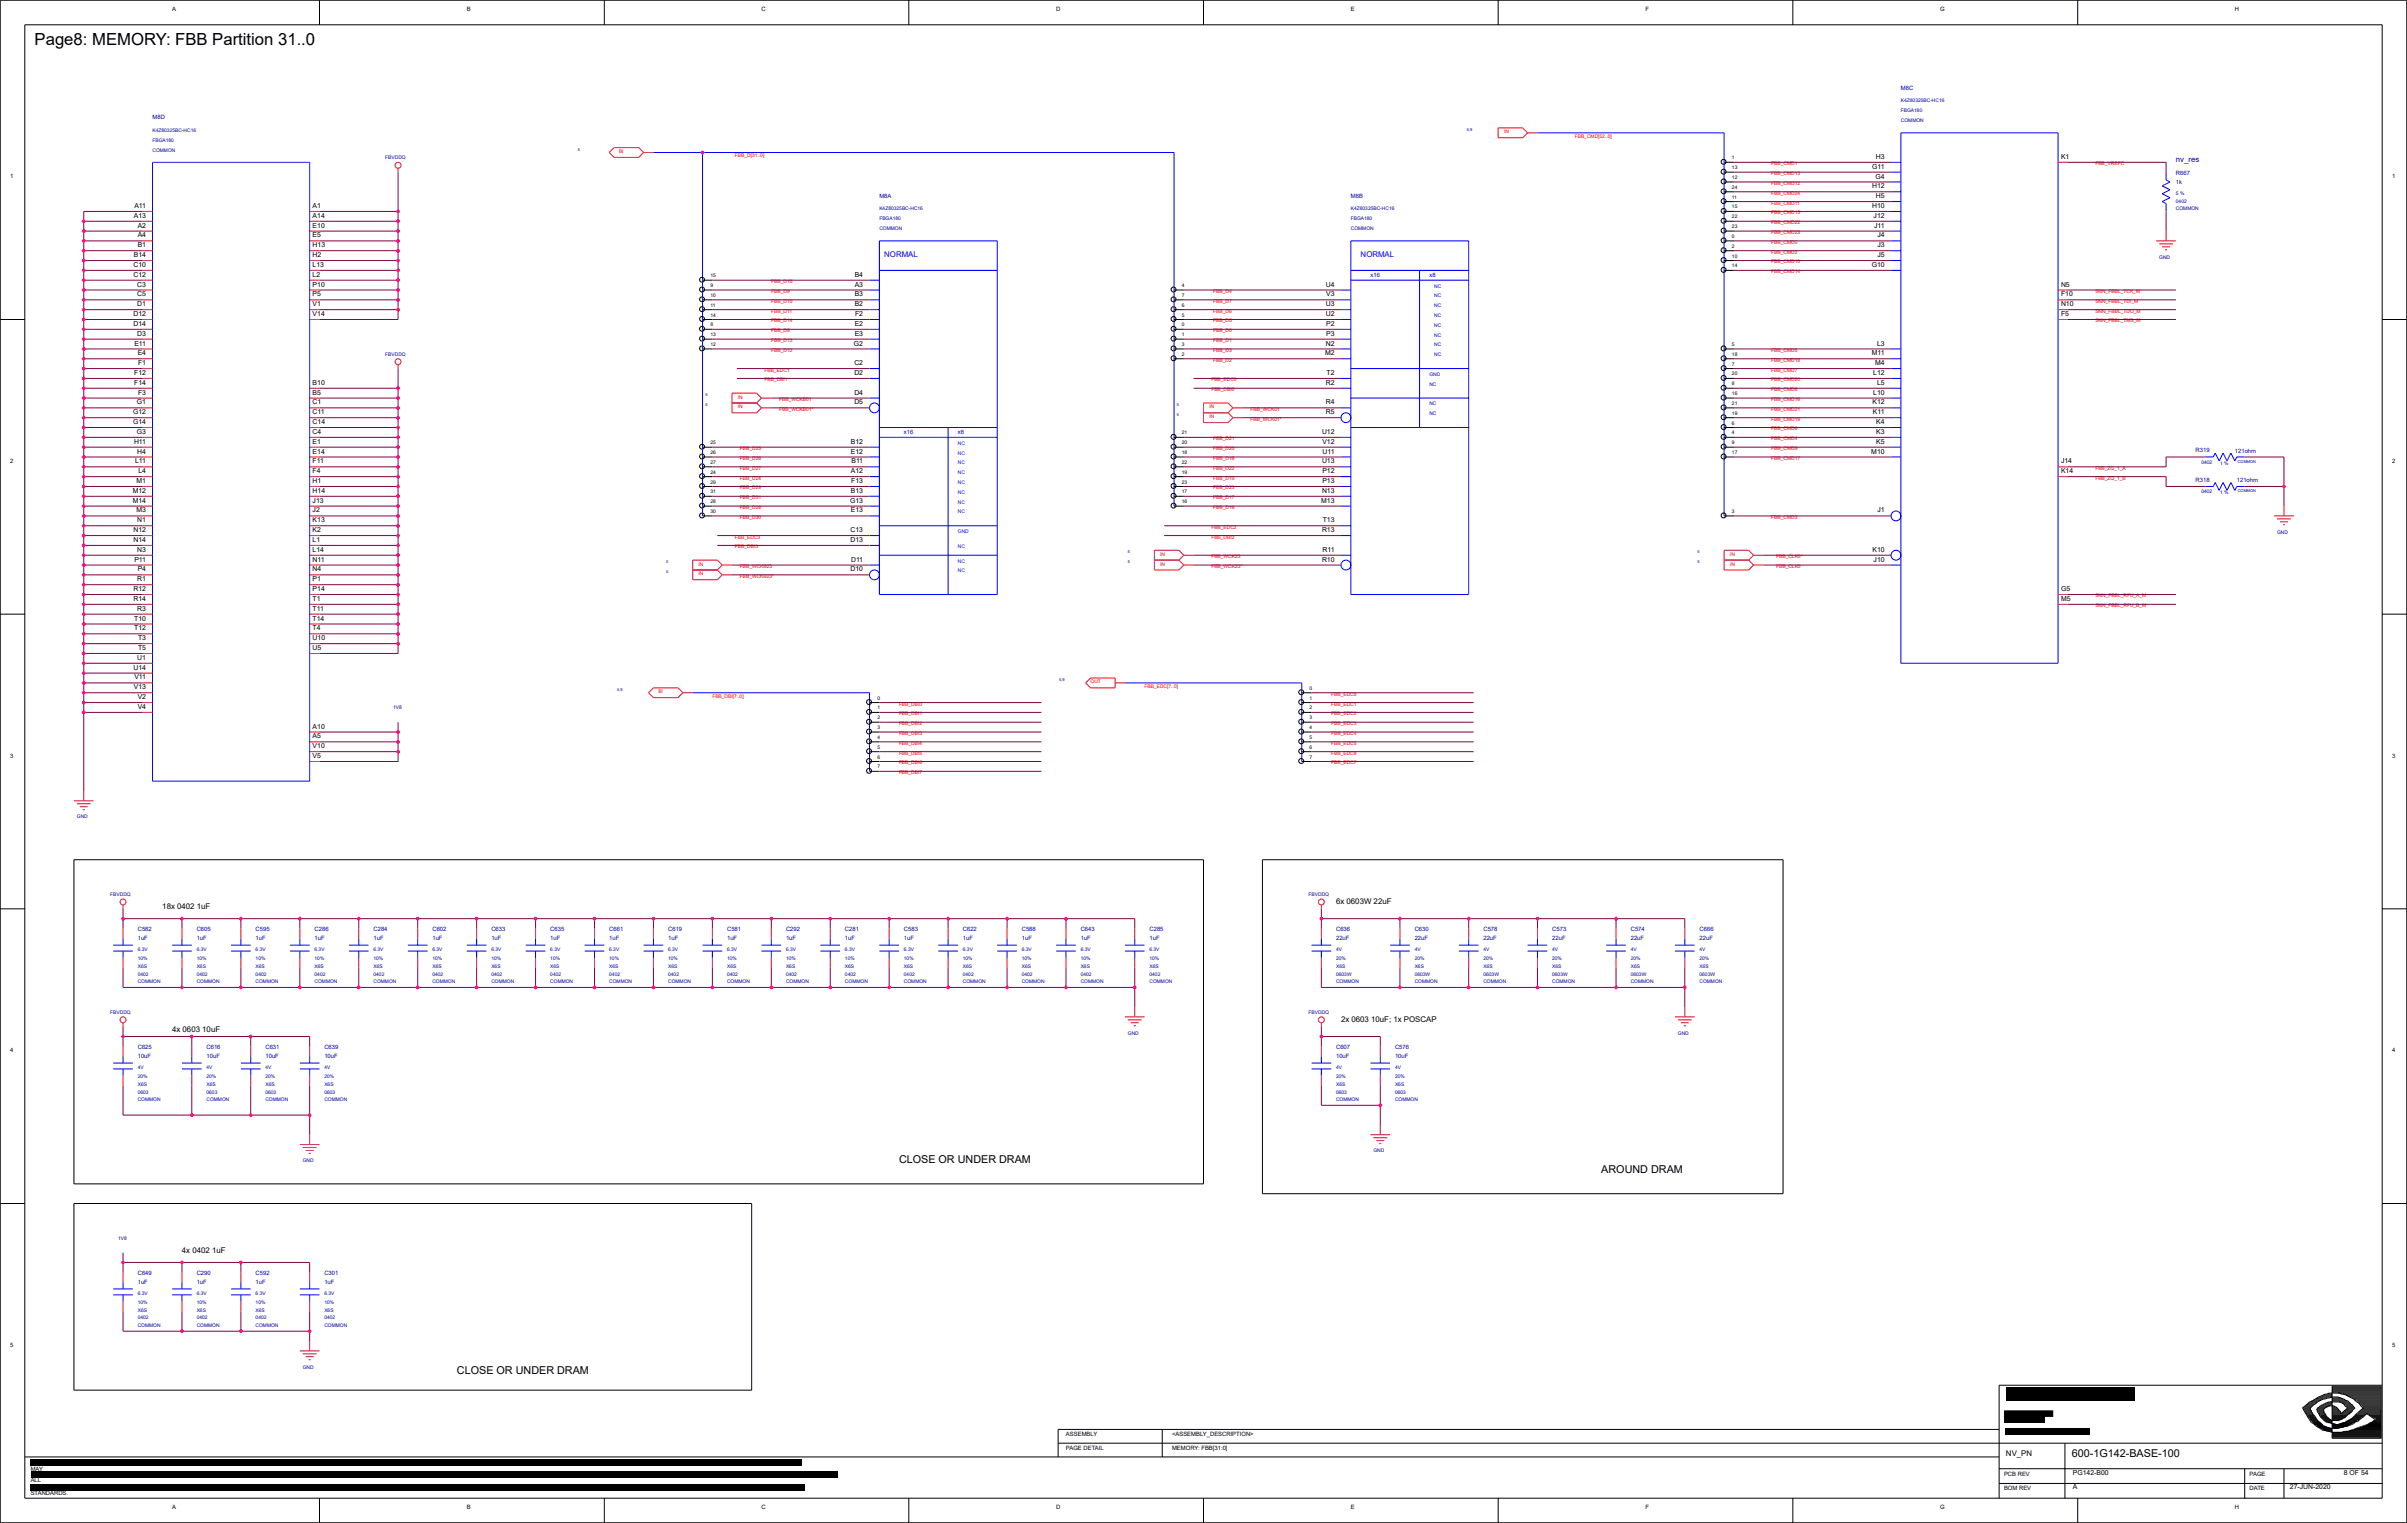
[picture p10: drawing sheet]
<svg xmlns="http://www.w3.org/2000/svg" width="271mm" height="172mm" viewBox="0 0 271 172" stroke-linecap="round" stroke-linejoin="round" font-family="sans-serif">
<defs><g id="words">
<text font-size="1.9" x="3.9" y="5.1">Page8: MEMORY: FBB Partition 31..0</text>
<g font-size="1.2">
<text x="101.3" y="131.1">CLOSE OR UNDER DRAM</text>
<text x="180.5" y="132.2">AROUND DRAM</text>
<text x="51.5" y="154.9">CLOSE OR UNDER DRAM</text>
<text x="233.6" y="164.2">600-1G142-BASE-100</text>
</g>
<text font-size=".9" fill="#0000a0" x="245.3" y="18.3">nv_res</text>
<g font-size=".9" fill="#00f">
<text x="99.7" y="28.9">NORMAL</text>
<text x="153.4" y="28.9">NORMAL</text>
</g>
<g font-size=".9">
<text x="150.6" y="101.9">6x 0603W 22uF</text>
<text x="18.3" y="102.5">18x 0402 1uF</text>
<text x="19.4" y="116.3">4x 0603 10uF</text>
<text x="151.2" y="115.2">2x 0603 10uF; 1x POSCAP</text>
<text x="20.5" y="141.2">4x 0402 1uF</text>
<text x="226.1" y="164.1">NV_PN</text>
</g>
<g font-size=".8">
<text x="211.5" y="17.9">H3</text>
<text x="232.3" y="17.9">K1</text>
<text x="15.1" y="23.4">A11</text>
<text x="35.2" y="23.4">A1</text>
<text x="211" y="23.4">H10</text>
<text x="211" y="21.2">H12</text>
<text x="211.1" y="19">G11</text>
<text x="211.4" y="20.1">G4</text>
<text x="211.5" y="22.3">H5</text>
<text x="15.1" y="29">B14</text>
<text x="15.1" y="24.6">A13</text>
<text x="15.5" y="27.9">B1</text>
<text x="15.5" y="26.8">A4</text>
<text x="15.5" y="25.7">A2</text>
<text x="35.2" y="29">H2</text>
<text x="35.2" y="27.9">H13</text>
<text x="35.2" y="26.8">E5</text>
<text x="35.2" y="25.7">E10</text>
<text x="35.2" y="24.6">A14</text>
<text x="211.2" y="24.6">J12</text>
<text x="211.3" y="25.7">J11</text>
<text x="211.6" y="29">J5</text>
<text x="211.6" y="27.9">J3</text>
<text x="211.6" y="26.8">J4</text>
<text x="15" y="35.6">D12</text>
<text x="15" y="31.2">C12</text>
<text x="15" y="30.1">C10</text>
<text x="15.5" y="34.5">D1</text>
<text x="15.5" y="33.4">C5</text>
<text x="15.5" y="32.3">C3</text>
<text x="35.2" y="35.6">V14</text>
<text x="35.2" y="34.5">V1</text>
<text x="35.2" y="33.4">P5</text>
<text x="35.2" y="32.3">P10</text>
<text x="35.2" y="31.2">L2</text>
<text x="35.2" y="30.1">L13</text>
<text x="96.4" y="34.5">B2</text>
<text x="96.4" y="33.4">B3</text>
<text x="96.4" y="32.3">A3</text>
<text x="96.4" y="31.2">B4</text>
<text x="96.4" y="35.6">F2</text>
<text x="149.5" y="35.6">U2</text>
<text x="149.5" y="34.5">U3</text>
<text x="149.5" y="32.3">U4</text>
<text x="149.5" y="33.4">V3</text>
<text x="211" y="30.1">G10</text>
<text x="232.3" y="35.6">F5</text>
<text x="232.3" y="34.5">N10</text>
<text x="232.3" y="33.4">F10</text>
<text x="232.3" y="32.3">N5</text>
<text x="15" y="36.7">D14</text>
<text x="15.1" y="38.9">E11</text>
<text x="15.5" y="37.8">D3</text>
<text x="15.5" y="40.1">E4</text>
<text x="15.6" y="41.2">F1</text>
<text x="96.3" y="38.9">G2</text>
<text x="96.3" y="41.2">C2</text>
<text x="96.4" y="37.8">E3</text>
<text x="96.4" y="36.7">E2</text>
<text x="149.4" y="40.1">M2</text>
<text x="149.5" y="38.9">N2</text>
<text x="149.5" y="37.8">P3</text>
<text x="149.5" y="36.7">P2</text>
<text x="211" y="40.1">M11</text>
<text x="211.4" y="41.2">M4</text>
<text x="211.6" y="38.9">L3</text>
<text x="15" y="47.8">G14</text>
<text x="15" y="46.7">G12</text>
<text x="15.1" y="43.4">F14</text>
<text x="15.1" y="42.3">F12</text>
<text x="15.4" y="45.6">G1</text>
<text x="15.6" y="44.5">F3</text>
<text x="35.2" y="47.8">C14</text>
<text x="35.2" y="46.7">C11</text>
<text x="35.2" y="45.6">C1</text>
<text x="35.2" y="44.5">B5</text>
<text x="35.2" y="43.4">B10</text>
<text x="96.3" y="45.6">D5</text>
<text x="96.3" y="44.5">D4</text>
<text x="96.3" y="42.3">D2</text>
<text x="149.5" y="46.7">R5</text>
<text x="149.5" y="45.6">R4</text>
<text x="149.5" y="43.4">R2</text>
<text x="149.5" y="42.3">T2</text>
<text x="211.1" y="45.6">K12</text>
<text x="211.1" y="46.7">K11</text>
<text x="211.2" y="44.5">L10</text>
<text x="211.2" y="42.3">L12</text>
<text x="211.5" y="47.8">K4</text>
<text x="211.6" y="43.4">L5</text>
<text x="15.1" y="50">H11</text>
<text x="15.2" y="52.2">L11</text>
<text x="15.4" y="48.9">G3</text>
<text x="15.5" y="51.1">H4</text>
<text x="15.6" y="53.3">L4</text>
<text x="35.2" y="53.3">F4</text>
<text x="35.2" y="52.2">F11</text>
<text x="35.2" y="51.1">E14</text>
<text x="35.2" y="50">E1</text>
<text x="35.2" y="48.9">C4</text>
<text x="95.9" y="53.3">A12</text>
<text x="95.9" y="51.1">E12</text>
<text x="95.9" y="50">B12</text>
<text x="96" y="52.2">B11</text>
<text x="149" y="52.2">U13</text>
<text x="149" y="48.9">U12</text>
<text x="149.1" y="53.3">P12</text>
<text x="149.1" y="50">V12</text>
<text x="149.1" y="51.1">U11</text>
<text x="211" y="51.1">M10</text>
<text x="211.5" y="50">K5</text>
<text x="211.5" y="48.9">K3</text>
<text x="232.3" y="53.3">K14</text>
<text x="232.3" y="52.2">J14</text>
<text x="15" y="56.7">M14</text>
<text x="15" y="55.6">M12</text>
<text x="15" y="60">N12</text>
<text x="15.4" y="57.8">M3</text>
<text x="15.4" y="54.5">M1</text>
<text x="15.5" y="58.9">N1</text>
<text x="35.2" y="60">K2</text>
<text x="35.2" y="58.9">K13</text>
<text x="35.2" y="57.8">J2</text>
<text x="35.2" y="56.7">J13</text>
<text x="35.2" y="55.6">H14</text>
<text x="35.2" y="54.4">H1</text>
<text x="95.8" y="56.7">G13</text>
<text x="95.9" y="60">C13</text>
<text x="95.9" y="57.8">E13</text>
<text x="95.9" y="55.6">B13</text>
<text x="96" y="54.5">F13</text>
<text x="148.9" y="56.7">M13</text>
<text x="149" y="55.6">N13</text>
<text x="149" y="60">R13</text>
<text x="149.1" y="54.5">P13</text>
<text x="149.1" y="58.9">T13</text>
<text x="211.6" y="57.8">J1</text>
<text x="15" y="61.1">N14</text>
<text x="15.1" y="63.3">P11</text>
<text x="15.5" y="65.5">R1</text>
<text x="15.5" y="62.2">N3</text>
<text x="15.5" y="64.4">P4</text>
<text x="35.2" y="65.5">P1</text>
<text x="35.2" y="64.4">N4</text>
<text x="35.2" y="63.3">N11</text>
<text x="35.2" y="62.2">L14</text>
<text x="35.2" y="61.1">L1</text>
<text x="95.9" y="64.4">D10</text>
<text x="95.9" y="61.1">D13</text>
<text x="95.9" y="63.3">D11</text>
<text x="149" y="63.3">R10</text>
<text x="149.1" y="62.2">R11</text>
<text x="211.1" y="62.2">K10</text>
<text x="211.2" y="63.3">J10</text>
<text x="15" y="67.7">R14</text>
<text x="15" y="66.6">R12</text>
<text x="15.1" y="71.1">T12</text>
<text x="15.1" y="70">T10</text>
<text x="15.5" y="68.8">R3</text>
<text x="35.2" y="71.1">T4</text>
<text x="35.2" y="70">T14</text>
<text x="35.2" y="68.8">T11</text>
<text x="35.2" y="67.7">T1</text>
<text x="35.2" y="66.6">P14</text>
<text x="232.3" y="67.7">M5</text>
<text x="232.3" y="66.6">G5</text>
<text x="15" y="75.5">U14</text>
<text x="15.1" y="77.7">V13</text>
<text x="15.1" y="76.6">V11</text>
<text x="15.5" y="74.4">U1</text>
<text x="15.6" y="73.3">T5</text>
<text x="15.6" y="72.2">T3</text>
<text x="35.2" y="73.3">U5</text>
<text x="35.2" y="72.2">U10</text>
<text x="15.5" y="79.9">V4</text>
<text x="15.5" y="78.8">V2</text>
<text x="35.2" y="83.2">A5</text>
<text x="35.2" y="82.1">A10</text>
<text x="35.2" y="85.5">V5</text>
<text x="35.2" y="84.3">V10</text>
<text x="233.7" y="167.9">A</text>
<text x="233.7" y="166.2">PG142-B00</text>
<text x="258.1" y="167.9">27-JUN-2020</text>
<text x="264.2" y="166.2">8 OF 54</text>
</g>
<g font-size=".7">
<text x="19.4" y="1.2">A</text>
<text x="52.6" y="1.2">B</text>
<text x="85.8" y="1.2">C</text>
<text x="119.1" y="1.2">D</text>
<text x="152.3" y="1.2">E</text>
<text x="185.5" y="1.2">F</text>
<text x="218.7" y="1.2">G</text>
<text x="251.9" y="1.2">H</text>
<text x="1.1" y="20.1">1</text>
<text x="269.7" y="20.1">1</text>
<text x="1.1" y="52.2">2</text>
<text x="269.7" y="52.2">2</text>
<text x="1.1" y="85.4">3</text>
<text x="269.7" y="85.4">3</text>
<text x="1.1" y="118.6">4</text>
<text x="269.7" y="118.6">4</text>
<text x="1.1" y="151.8">5</text>
<text x="269.7" y="151.8">5</text>
<text x="120.2" y="161.9">ASSEMBLY</text>
<text x="132.1" y="161.9">&lt;ASSEMBLY_DESCRIPTION&gt;</text>
<text x="3.5" y="167.1">ALL</text>
<text x="3.5" y="165.8">MAY</text>
<text x="120.2" y="163.5">PAGE DETAIL</text>
<text x="132.1" y="163.5">MEMORY: FBB[31:0]</text>
<text x="225.9" y="166.3">PCB REV</text>
<text x="253.6" y="166.3">PAGE</text>
<text x="3.5" y="168.6">STANDARDS.</text>
<text x="19.4" y="170.1">A</text>
<text x="52.6" y="170.1">B</text>
<text x="85.8" y="170.1">C</text>
<text x="119.1" y="170.1">D</text>
<text x="152.3" y="170.1">E</text>
<text x="185.5" y="170.1">F</text>
<text x="218.7" y="170.1">G</text>
<text x="225.9" y="168">BOM REV</text>
<text x="251.9" y="170.1">H</text>
<text x="253.6" y="168">DATE</text>
</g>
<g font-size=".7" fill="#0000a0">
<text x="214.3" y="10.1">M8C</text>
<text x="17.2" y="13.4">M8D</text>
<text x="99.1" y="22.3">M8A</text>
<text x="152.3" y="22.3">M8B</text>
<text x="245.3" y="19.7">R667</text>
<text x="245.3" y="20.7">1k</text>
<text x="247.5" y="51">R319</text>
<text x="251.9" y="51.1">121ohm</text>
<text x="247.5" y="54.3">R318</text>
<text x="252.2" y="54.3">121ohm</text>
<text x="15.5" y="105">C582</text>
<text x="15.5" y="106">1uF</text>
<text x="22.2" y="105">C605</text>
<text x="22.2" y="106">1uF</text>
<text x="28.8" y="105">C595</text>
<text x="28.8" y="106">1uF</text>
<text x="35.5" y="105">C286</text>
<text x="35.5" y="106">1uF</text>
<text x="42.1" y="105">C284</text>
<text x="42.1" y="106">1uF</text>
<text x="48.7" y="105">C602</text>
<text x="48.7" y="106">1uF</text>
<text x="55.4" y="105">C633</text>
<text x="55.4" y="106">1uF</text>
<text x="62" y="105">C635</text>
<text x="62" y="106">1uF</text>
<text x="68.7" y="105">C661</text>
<text x="68.7" y="106">1uF</text>
<text x="75.3" y="105">C619</text>
<text x="75.3" y="106">1uF</text>
<text x="82" y="105">C581</text>
<text x="82" y="106">1uF</text>
<text x="88.6" y="105">C292</text>
<text x="88.6" y="106">1uF</text>
<text x="95.3" y="105">C281</text>
<text x="95.3" y="106">1uF</text>
<text x="101.9" y="105">C583</text>
<text x="101.9" y="106">1uF</text>
<text x="108.5" y="105">C622</text>
<text x="108.5" y="106">1uF</text>
<text x="115.2" y="105">C588</text>
<text x="115.2" y="106">1uF</text>
<text x="121.8" y="105">C643</text>
<text x="121.8" y="106">1uF</text>
<text x="129.6" y="105">C285</text>
<text x="129.6" y="106">1uF</text>
<text x="150.6" y="105">C636</text>
<text x="150.6" y="106">22uF</text>
<text x="159.5" y="105">C630</text>
<text x="159.5" y="106">22uF</text>
<text x="167.2" y="105">C578</text>
<text x="167.2" y="106">22uF</text>
<text x="175" y="105">C573</text>
<text x="175" y="106">22uF</text>
<text x="183.8" y="105">C574</text>
<text x="183.8" y="106">22uF</text>
<text x="191.6" y="105">C666</text>
<text x="191.6" y="106">22uF</text>
<text x="15.5" y="118.3">C625</text>
<text x="15.5" y="119.3">10uF</text>
<text x="23.3" y="118.3">C616</text>
<text x="23.3" y="119.3">10uF</text>
<text x="29.9" y="118.3">C631</text>
<text x="29.9" y="119.3">10uF</text>
<text x="36.6" y="118.3">C639</text>
<text x="36.6" y="119.3">10uF</text>
<text x="150.6" y="118.3">C607</text>
<text x="150.6" y="119.3">10uF</text>
<text x="157.3" y="118.3">C576</text>
<text x="157.3" y="119.3">10uF</text>
<text x="15.5" y="143.8">C649</text>
<text x="22.2" y="143.8">C290</text>
<text x="28.8" y="143.8">C592</text>
<text x="36.6" y="143.8">C301</text>
<text x="15.5" y="144.8">1uF</text>
<text x="22.2" y="144.8">1uF</text>
<text x="28.8" y="144.8">1uF</text>
<text x="36.6" y="144.8">1uF</text>
</g>
<g font-size=".7" fill="#00f">
<text x="154.5" y="31.3">x16</text>
<text x="161.1" y="31.3">x8</text>
<text x="101.9" y="49">x16</text>
<text x="108" y="49">x8</text>
</g>
<g font-size=".6" fill="#0000a0">
<text x="214.3" y="11.5">K4Z80325BC-HC16</text>
<text x="17.2" y="17.1">COMMON</text>
<text x="17.2" y="14.9">K4Z80325BC-HC16</text>
<text x="17.2" y="16">FBGA180</text>
<text x="43.4" y="18">FBVDDQ</text>
<text x="214.3" y="13.8">COMMON</text>
<text x="214.3" y="12.7">FBGA180</text>
<text x="99.1" y="23.7">K4Z80325BC-HC16</text>
<text x="152.3" y="23.7">K4Z80325BC-HC16</text>
<text x="245.3" y="23.7">COMMON</text>
<text x="245.3" y="22.8">0402</text>
<text x="245.3" y="22">5 %</text>
<text x="99.1" y="24.8">FBGA180</text>
<text x="99.1" y="25.9">COMMON</text>
<text x="152.3" y="24.8">FBGA180</text>
<text x="152.3" y="25.9">COMMON</text>
<text x="243.4" y="29.1">GND</text>
<text x="43.4" y="40.1">FBVDDQ</text>
<text x="248.2" y="52.3">0402</text>
<text x="250.3" y="52.4">1 %</text>
<text x="248.2" y="55.6">0402</text>
<text x="250.3" y="55.7">1 %</text>
<text x="256.7" y="60.2">GND</text>
<text x="44.3" y="80">1V8</text>
<text x="8.7" y="92.3">GND</text>
<text x="12.4" y="101">FBVDDQ</text>
<text x="147.5" y="101">FBVDDQ</text>
<text x="15.5" y="107.2">6.3V</text>
<text x="22.2" y="107.2">6.3V</text>
<text x="28.8" y="107.2">6.3V</text>
<text x="35.5" y="107.2">6.3V</text>
<text x="42.1" y="107.2">6.3V</text>
<text x="48.7" y="107.2">6.3V</text>
<text x="55.4" y="107.2">6.3V</text>
<text x="62" y="107.2">6.3V</text>
<text x="68.7" y="107.2">6.3V</text>
<text x="75.3" y="107.2">6.3V</text>
<text x="82" y="107.2">6.3V</text>
<text x="88.6" y="107.2">6.3V</text>
<text x="95.3" y="107.2">6.3V</text>
<text x="101.9" y="107.2">6.3V</text>
<text x="108.5" y="107.2">6.3V</text>
<text x="115.2" y="107.2">6.3V</text>
<text x="121.8" y="107.2">6.3V</text>
<text x="129.6" y="107.2">6.3V</text>
<text x="150.6" y="107.2">4V</text>
<text x="159.5" y="107.2">4V</text>
<text x="167.2" y="107.2">4V</text>
<text x="175" y="107.2">4V</text>
<text x="183.8" y="107.2">4V</text>
<text x="191.6" y="107.2">4V</text>
<text x="15.5" y="108.2">10%</text>
<text x="15.5" y="109.1">X6S</text>
<text x="15.5" y="110.9">COMMON</text>
<text x="15.5" y="110">0402</text>
<text x="22.2" y="109.1">X6S</text>
<text x="22.2" y="110">0402</text>
<text x="22.2" y="108.2">10%</text>
<text x="22.2" y="110.9">COMMON</text>
<text x="28.8" y="108.2">10%</text>
<text x="28.8" y="109.1">X6S</text>
<text x="28.8" y="110">0402</text>
<text x="28.8" y="110.9">COMMON</text>
<text x="35.5" y="109.1">X6S</text>
<text x="35.5" y="108.2">10%</text>
<text x="35.5" y="110.9">COMMON</text>
<text x="35.5" y="110">0402</text>
<text x="42.1" y="110">0402</text>
<text x="42.1" y="108.2">10%</text>
<text x="42.1" y="110.9">COMMON</text>
<text x="42.1" y="109.1">X6S</text>
<text x="48.7" y="109.1">X6S</text>
<text x="48.7" y="110">0402</text>
<text x="48.7" y="110.9">COMMON</text>
<text x="48.7" y="108.2">10%</text>
<text x="55.4" y="109.1">X6S</text>
<text x="55.4" y="110">0402</text>
<text x="55.4" y="110.9">COMMON</text>
<text x="55.4" y="108.2">10%</text>
<text x="62" y="109.1">X6S</text>
<text x="62" y="110">0402</text>
<text x="62" y="110.9">COMMON</text>
<text x="62" y="108.2">10%</text>
<text x="68.7" y="109.1">X6S</text>
<text x="68.7" y="110">0402</text>
<text x="68.7" y="110.9">COMMON</text>
<text x="68.7" y="108.2">10%</text>
<text x="75.3" y="110">0402</text>
<text x="75.3" y="109.1">X6S</text>
<text x="75.3" y="110.9">COMMON</text>
<text x="75.3" y="108.2">10%</text>
<text x="82" y="110.9">COMMON</text>
<text x="82" y="109.1">X6S</text>
<text x="82" y="110">0402</text>
<text x="82" y="108.2">10%</text>
<text x="88.6" y="110.9">COMMON</text>
<text x="88.6" y="110">0402</text>
<text x="88.6" y="109.1">X6S</text>
<text x="88.6" y="108.2">10%</text>
<text x="95.3" y="110">0402</text>
<text x="95.3" y="110.9">COMMON</text>
<text x="95.3" y="108.2">10%</text>
<text x="95.3" y="109.1">X6S</text>
<text x="101.9" y="109.1">X6S</text>
<text x="101.9" y="110.9">COMMON</text>
<text x="101.9" y="108.2">10%</text>
<text x="101.9" y="110">0402</text>
<text x="108.5" y="110">0402</text>
<text x="108.5" y="110.9">COMMON</text>
<text x="108.5" y="108.2">10%</text>
<text x="108.5" y="109.1">X6S</text>
<text x="115.2" y="109.1">X6S</text>
<text x="115.2" y="108.2">10%</text>
<text x="115.2" y="110">0402</text>
<text x="115.2" y="110.9">COMMON</text>
<text x="121.8" y="109.1">X6S</text>
<text x="121.8" y="110">0402</text>
<text x="121.8" y="108.2">10%</text>
<text x="121.8" y="110.9">COMMON</text>
<text x="129.6" y="109.1">X6S</text>
<text x="129.6" y="108.2">10%</text>
<text x="129.6" y="110.9">COMMON</text>
<text x="129.6" y="110">0402</text>
<text x="150.6" y="110.9">COMMON</text>
<text x="150.6" y="110">0603W</text>
<text x="150.6" y="109.1">X6S</text>
<text x="150.6" y="108.2">20%</text>
<text x="159.5" y="108.2">20%</text>
<text x="159.5" y="110.9">COMMON</text>
<text x="159.5" y="110">0603W</text>
<text x="159.5" y="109.1">X6S</text>
<text x="167.2" y="110.9">COMMON</text>
<text x="167.2" y="110">0603W</text>
<text x="167.2" y="109.1">X6S</text>
<text x="167.2" y="108.2">20%</text>
<text x="175" y="109.1">X6S</text>
<text x="175" y="110">0603W</text>
<text x="175" y="110.9">COMMON</text>
<text x="175" y="108.2">20%</text>
<text x="183.8" y="108.2">20%</text>
<text x="183.8" y="109.1">X6S</text>
<text x="183.8" y="110.9">COMMON</text>
<text x="183.8" y="110">0603W</text>
<text x="191.6" y="110">0603W</text>
<text x="191.6" y="110.9">COMMON</text>
<text x="191.6" y="108.2">20%</text>
<text x="191.6" y="109.1">X6S</text>
<text x="12.4" y="114.3">FBVDDQ</text>
<text x="127.1" y="116.6">GND</text>
<text x="147.5" y="114.3">FBVDDQ</text>
<text x="189.2" y="116.6">GND</text>
<text x="15.5" y="123.3">0603</text>
<text x="15.5" y="124.2">COMMON</text>
<text x="15.5" y="122.4">X6S</text>
<text x="15.5" y="121.5">20%</text>
<text x="15.5" y="120.5">4V</text>
<text x="23.3" y="124.2">COMMON</text>
<text x="23.3" y="122.4">X6S</text>
<text x="23.3" y="120.5">4V</text>
<text x="23.3" y="123.3">0603</text>
<text x="23.3" y="121.5">20%</text>
<text x="29.9" y="123.3">0603</text>
<text x="29.9" y="120.5">4V</text>
<text x="29.9" y="121.5">20%</text>
<text x="29.9" y="122.4">X6S</text>
<text x="29.9" y="124.2">COMMON</text>
<text x="36.6" y="122.4">X6S</text>
<text x="36.6" y="123.3">0603</text>
<text x="36.6" y="121.5">20%</text>
<text x="36.6" y="124.2">COMMON</text>
<text x="36.6" y="120.5">4V</text>
<text x="150.6" y="121.5">20%</text>
<text x="150.6" y="120.5">4V</text>
<text x="150.6" y="124.2">COMMON</text>
<text x="150.6" y="122.4">X6S</text>
<text x="150.6" y="123.3">0603</text>
<text x="157.3" y="124.2">COMMON</text>
<text x="157.3" y="121.5">20%</text>
<text x="157.3" y="122.4">X6S</text>
<text x="157.3" y="123.3">0603</text>
<text x="157.3" y="120.5">4V</text>
<text x="34.1" y="131">GND</text>
<text x="154.8" y="129.9">GND</text>
<text x="13.3" y="139.8">1V8</text>
<text x="15.5" y="149.6">COMMON</text>
<text x="15.5" y="146">6.3V</text>
<text x="15.5" y="147">10%</text>
<text x="15.5" y="148.7">0402</text>
<text x="15.5" y="147.9">X6S</text>
<text x="22.2" y="147.9">X6S</text>
<text x="22.2" y="148.7">0402</text>
<text x="22.2" y="147">10%</text>
<text x="22.2" y="149.6">COMMON</text>
<text x="22.2" y="146">6.3V</text>
<text x="28.8" y="147.9">X6S</text>
<text x="28.8" y="148.7">0402</text>
<text x="28.8" y="147">10%</text>
<text x="28.8" y="149.6">COMMON</text>
<text x="28.8" y="146">6.3V</text>
<text x="36.6" y="147.9">X6S</text>
<text x="36.6" y="148.7">0402</text>
<text x="36.6" y="147">10%</text>
<text x="36.6" y="149.6">COMMON</text>
<text x="36.6" y="146">6.3V</text>
<text x="34.1" y="154.3">GND</text>
</g>
<g font-size=".6" fill="#f00">
<text x="69.8" y="17.2">BI</text>
<text x="82.9" y="17.7">FBB_D[31..0]</text>
<text x="169.6" y="15">IN</text>
<text x="177.5" y="15.5">FBB_CMD[52..0]</text>
<text x="199.7" y="23.1">FBB_CMD11</text>
<text x="199.7" y="20.8">FBB_CMD12</text>
<text x="199.7" y="19.7">FBB_CMD13</text>
<text x="199.7" y="18.6">FBB_CMD1</text>
<text x="199.7" y="22">FBB_CMD24</text>
<text x="236.2" y="18.6">FBB_VREFC</text>
<text x="199.7" y="27.5">FBB_CMD0</text>
<text x="199.7" y="29.7">FBB_CMD10</text>
<text x="199.7" y="24.2">FBB_CMD15</text>
<text x="199.7" y="25.3">FBB_CMD22</text>
<text x="199.7" y="26.4">FBB_CMD23</text>
<text x="199.7" y="28.6">FBB_CMD2</text>
<text x="86.9" y="34.1">FBB_D10</text>
<text x="86.9" y="35.2">FBB_D11</text>
<text x="86.9" y="31.9">FBB_D15</text>
<text x="86.9" y="33">FBB_D9</text>
<text x="136.8" y="33">FBB_D4</text>
<text x="136.8" y="35.2">FBB_D6</text>
<text x="136.8" y="34.1">FBB_D7</text>
<text x="199.7" y="30.8">FBB_CMD14</text>
<text x="236.2" y="33">SNN_FBBL_TCK_M</text>
<text x="236.2" y="34.1">SNN_FBBL_TDI_M</text>
<text x="236.2" y="35.2">SNN_FBBL_TDO_M</text>
<text x="86.2" y="41.9">FBB_EDC1</text>
<text x="86.9" y="39.7">FBB_D12</text>
<text x="86.9" y="38.6">FBB_D13</text>
<text x="86.9" y="36.3">FBB_D14</text>
<text x="86.9" y="37.5">FBB_D8</text>
<text x="136.8" y="37.5">FBB_D0</text>
<text x="136.8" y="38.6">FBB_D1</text>
<text x="136.8" y="40.8">FBB_D2</text>
<text x="136.8" y="39.7">FBB_D3</text>
<text x="136.8" y="36.3">FBB_D5</text>
<text x="199.7" y="40.8">FBB_CMD18</text>
<text x="199.7" y="39.7">FBB_CMD5</text>
<text x="199.7" y="41.9">FBB_CMD7</text>
<text x="236.2" y="36.3">SNN_FBBL_TMS_M</text>
<text x="83.2" y="46">IN</text>
<text x="83.2" y="44.9">IN</text>
<text x="86.2" y="43">FBB_DBI1</text>
<text x="87.8" y="45.2">FBB_WCKB01</text>
<text x="87.8" y="46.3">FBB_WCKB01*</text>
<text x="136.3" y="47.1">IN</text>
<text x="136.3" y="46">IN</text>
<text x="136.6" y="44.1">FBB_DBI0</text>
<text x="136.6" y="43">FBB_EDC0</text>
<text x="141" y="46.3">FBB_WCK01</text>
<text x="141" y="47.4">FBB_WCK01*</text>
<text x="199.7" y="45.2">FBB_CMD16</text>
<text x="199.7" y="47.4">FBB_CMD19</text>
<text x="199.7" y="43">FBB_CMD20</text>
<text x="199.7" y="46.3">FBB_CMD21</text>
<text x="199.7" y="44.1">FBB_CMD8</text>
<text x="83.4" y="50.7">FBB_D25</text>
<text x="83.4" y="51.8">FBB_D26</text>
<text x="83.4" y="53">FBB_D27</text>
<text x="136.8" y="51.8">FBB_D18</text>
<text x="136.8" y="50.7">FBB_D20</text>
<text x="136.8" y="49.6">FBB_D21</text>
<text x="136.8" y="53">FBB_D22</text>
<text x="199.7" y="51.8">FBB_CMD17</text>
<text x="199.7" y="49.6">FBB_CMD4</text>
<text x="199.7" y="48.5">FBB_CMD6</text>
<text x="199.7" y="50.7">FBB_CMD9</text>
<text x="236.2" y="53">FBB_ZQ_1_A</text>
<text x="83.4" y="54.1">FBB_D24</text>
<text x="83.4" y="57.4">FBB_D28</text>
<text x="83.4" y="55.2">FBB_D29</text>
<text x="83.4" y="58.5">FBB_D30</text>
<text x="83.4" y="56.3">FBB_D31</text>
<text x="136.6" y="59.6">FBB_EDC2</text>
<text x="136.8" y="57.4">FBB_D16</text>
<text x="136.8" y="56.3">FBB_D17</text>
<text x="136.8" y="54.1">FBB_D19</text>
<text x="136.8" y="55.2">FBB_D23</text>
<text x="199.7" y="58.5">FBB_CMD3</text>
<text x="236.2" y="54.1">FBB_ZQ_1_B</text>
<text x="78.8" y="64.9">IN</text>
<text x="78.8" y="63.8">IN</text>
<text x="82.9" y="61.8">FBB_DBI3</text>
<text x="82.9" y="60.7">FBB_EDC3</text>
<text x="83.4" y="64">FBB_WCKB23</text>
<text x="83.4" y="65.1">FBB_WCKB23*</text>
<text x="130.8" y="63.8">IN</text>
<text x="130.8" y="62.6">IN</text>
<text x="136.6" y="60.7">FBB_DBI2</text>
<text x="136.6" y="62.9">FBB_WCK23</text>
<text x="136.6" y="64">FBB_WCK23*</text>
<text x="195" y="63.8">IN</text>
<text x="195" y="62.6">IN</text>
<text x="200.2" y="64">FBB_CLK0</text>
<text x="200.2" y="62.9">FBB_CLK0*</text>
<text x="236.2" y="67.4">SNN_FBBL_RFU_A_M</text>
<text x="236.2" y="68.5">SNN_FBBL_RFU_B_M</text>
<text x="122.9" y="77">OUT</text>
<text x="129" y="77.5">FBB_EDC[7..0]</text>
<text x="74.2" y="78.1">BI</text>
<text x="80.3" y="78.6">FBB_DBI[7..0]</text>
<text x="101.3" y="79.5">FBB_DBI0</text>
<text x="101.3" y="80.6">FBB_DBI1</text>
<text x="101.3" y="81.7">FBB_DBI2</text>
<text x="101.3" y="82.9">FBB_DBI3</text>
<text x="101.3" y="84">FBB_DBI4</text>
<text x="150.1" y="78.4">FBB_EDC0</text>
<text x="150.1" y="79.5">FBB_EDC1</text>
<text x="150.1" y="80.6">FBB_EDC2</text>
<text x="150.1" y="81.7">FBB_EDC3</text>
<text x="150.1" y="82.9">FBB_EDC4</text>
<text x="150.1" y="84">FBB_EDC5</text>
<text x="101.3" y="85.1">FBB_DBI5</text>
<text x="101.3" y="86.2">FBB_DBI6</text>
<text x="101.3" y="87.3">FBB_DBI7</text>
<text x="150.1" y="85.1">FBB_EDC6</text>
<text x="150.1" y="86.2">FBB_EDC7</text>
</g>
<g font-size=".6">
<text x="195.2" y="18">1</text>
<text x="195.2" y="23.5">15</text>
<text x="195.2" y="22.4">11</text>
<text x="195.2" y="21.3">24</text>
<text x="195.2" y="20.2">12</text>
<text x="195.2" y="19.1">13</text>
<text x="195.2" y="29">10</text>
<text x="195.2" y="27.9">2</text>
<text x="195.2" y="26.8">0</text>
<text x="195.2" y="25.7">23</text>
<text x="195.2" y="24.6">22</text>
<text x="80.1" y="35.7">14</text>
<text x="80.1" y="34.6">11</text>
<text x="80.1" y="33.5">10</text>
<text x="80.1" y="32.4">9</text>
<text x="80.1" y="31.3">15</text>
<text x="133.2" y="35.7">5</text>
<text x="133.2" y="34.6">6</text>
<text x="133.2" y="33.5">7</text>
<text x="133.2" y="32.4">4</text>
<text x="195.2" y="30.1">14</text>
<text x="80.1" y="39">12</text>
<text x="80.1" y="37.9">13</text>
<text x="80.1" y="36.8">8</text>
<text x="133.2" y="40.1">2</text>
<text x="133.2" y="39">3</text>
<text x="133.2" y="37.9">1</text>
<text x="133.2" y="36.8">0</text>
<text x="195.2" y="41.2">7</text>
<text x="195.2" y="40.1">18</text>
<text x="195.2" y="39">5</text>
<text x="195.2" y="47.9">6</text>
<text x="195.2" y="46.8">19</text>
<text x="195.2" y="45.6">21</text>
<text x="195.2" y="44.5">16</text>
<text x="195.2" y="43.4">8</text>
<text x="195.2" y="42.3">20</text>
<text x="80.1" y="53.4">24</text>
<text x="80.1" y="52.3">27</text>
<text x="80.1" y="51.2">26</text>
<text x="80.1" y="50.1">25</text>
<text x="133.2" y="53.4">19</text>
<text x="133.2" y="52.3">22</text>
<text x="133.2" y="51.2">18</text>
<text x="133.2" y="50.1">20</text>
<text x="133.2" y="49">21</text>
<text x="195.2" y="51.2">17</text>
<text x="195.2" y="50.1">9</text>
<text x="195.2" y="49">4</text>
<text x="80.1" y="57.8">30</text>
<text x="80.1" y="56.7">28</text>
<text x="80.1" y="55.6">31</text>
<text x="80.1" y="54.5">29</text>
<text x="133.2" y="56.7">16</text>
<text x="133.2" y="55.6">17</text>
<text x="133.2" y="54.5">23</text>
<text x="195.2" y="57.8">3</text>
<text x="147.6" y="77.8">0</text>
<text x="98.9" y="83.3">4</text>
<text x="98.9" y="82.2">3</text>
<text x="98.9" y="81.1">2</text>
<text x="98.9" y="80">1</text>
<text x="98.9" y="78.9">0</text>
<text x="147.6" y="83.3">5</text>
<text x="147.6" y="82.2">4</text>
<text x="147.6" y="81.1">3</text>
<text x="147.6" y="80">2</text>
<text x="147.6" y="78.9">1</text>
<text x="98.9" y="86.6">7</text>
<text x="98.9" y="85.5">6</text>
<text x="98.9" y="84.4">5</text>
<text x="147.6" y="85.5">7</text>
<text x="147.6" y="84.4">6</text>
</g>
<g font-size=".6" fill="#00f">
<text x="161.7" y="34.6">NC</text>
<text x="161.7" y="33.5">NC</text>
<text x="161.7" y="32.4">NC</text>
<text x="161.7" y="35.7">NC</text>
<text x="161.7" y="36.8">NC</text>
<text x="161.7" y="40.2">NC</text>
<text x="161.7" y="38">NC</text>
<text x="161.7" y="39.1">NC</text>
<text x="161.1" y="46.8">NC</text>
<text x="161.1" y="45.7">NC</text>
<text x="161.1" y="43.5">NC</text>
<text x="161.1" y="42.4">GND</text>
<text x="108" y="52.3">NC</text>
<text x="108" y="51.2">NC</text>
<text x="108" y="53.5">NC</text>
<text x="108" y="50.1">NC</text>
<text x="108" y="55.7">NC</text>
<text x="108" y="54.6">NC</text>
<text x="108" y="56.8">NC</text>
<text x="108" y="57.9">NC</text>
<text x="108" y="61.8">NC</text>
<text x="108" y="63.4">NC</text>
<text x="108" y="64.5">NC</text>
<text x="108" y="60.1">GND</text>
</g>
<g font-size=".4" fill="#0000a0">
<text x="65.1" y="17">5</text>
<text x="165.3" y="14.8">5,9</text>
<text x="79.5" y="45.8">5</text>
<text x="79.5" y="44.7">5</text>
<text x="132.7" y="46.9">5</text>
<text x="132.7" y="45.8">5</text>
<text x="252.3" y="52.2">COMMON</text>
<text x="252.3" y="55.5">COMMON</text>
<text x="75.1" y="64.6">5</text>
<text x="75.1" y="63.5">5</text>
<text x="127.1" y="63.5">5</text>
<text x="127.1" y="62.4">5</text>
<text x="191.4" y="63.5">5</text>
<text x="191.4" y="62.4">5</text>
<text x="69.6" y="77.9">5,9</text>
<text x="119.4" y="76.8">5,9</text>
</g>
</g></defs>
<g fill="none" stroke="#00f" stroke-width=".11">
<path d="M17.2 18.3h17.7v69.8h-17.7zM73.7 17.2h58.6v39.9M79.2 17.2v41M173.3 15h21.1v43.2M213.2 18.3h1.1M213.2 19.4h1.1M214.3 15h17.7v59.8h-17.7zM244.2 19.4v.9M98 39.3h1.1M98 34.9h1.1M98 31.6h1.1M98 32.7h1.1"/>
<path d="M98 33.8h1.1M98 37.1h1.1M98 36h1.1M98 38.2h1.1M99.1 27.2h13.3v39.8h-13.3zM99.1 30.5h13.3M151.2 39.3h1.1M151.2 34.9h1.1M151.2 32.7h1.1M151.2 33.8h1.1M151.2 37.1h1.1M151.2 36h1.1"/>
<path d="M151.2 38.2h1.1M152.3 27.2h13.3v39.8h-13.3zM152.3 30.5h13.3M152.3 31.6h13.3M160 30.5v17.7M213.2 27.2h1.1M213.2 30.5h1.1M213.2 39.3h1.1M213.2 20.5h1.1M213.2 21.6h1.1M213.2 22.7h1.1M213.2 23.8h1.1"/>
<path d="M213.2 24.9h1.1M213.2 26h1.1M213.2 28.3h1.1M213.2 29.4h1.1M244.2 22.9v.9M98 54.8h1.1M98 51.5h1.1M98 42.7h1.1M98 58.2h1.1M98 44.9h1.1M98 41.6h1.1M98 53.7h1.1"/>
<path d="M98 57.1h1.1M98 55.9h1.1M98 50.4h1.1M98 52.6h1.1M99.1 49.3h13.3M99.1 59.3h13.3M99.1 48.2h13.3M106.9 48.2v18.8M151.2 54.8h1.1M151.2 51.5h1.1M151.2 49.3h1.1M151.2 59.3h1.1"/>
<path d="M151.2 42.7h1.1M151.2 53.7h1.1M151.2 57.1h1.1M151.2 55.9h1.1M151.2 50.4h1.1M151.2 52.6h1.1M151.2 46h1.1M151.2 43.8h1.1M151.2 40.4h1.1M152.3 48.2h13.3M152.3 44.9h13.3M152.3 41.6h13.3"/>
<path d="M213.2 51.5h1.1M213.2 49.3h1.1M213.2 48.2h1.1M213.2 42.7h1.1M213.2 44.9h1.1M213.2 41.6h1.1M213.2 50.4h1.1M213.2 46h1.1M213.2 43.8h1.1M213.2 40.4h1.1M213.2 47.1h1.1M248.6 54.8h.9"/>
<path d="M248.6 51.5h.9M252.2 54.8h.8M252.2 51.5h.8M78.1 78.1h19.9v8.9M98 60.4h1.1M98 61.5h1.1M98 63.7h1.1M99.1 62.6h13.3M126.8 77h19.9v8.8M151.2 62.6h1.1M151.2 60.4h1.1M213.2 63.7h1.1"/>
<path d="M12.8 119.8h2.2M12.8 106.5h2.2M12.8 107.2h2.2M13.9 105.8v.7M13.9 107.2v.8M13.9 119.1v.7M19.4 106.5h2.2M19.4 107.2h2.2M20.5 119.8h2.2M20.5 105.8v.7M20.5 107.2v.8M21.6 119.1v.7"/>
<path d="M26 106.5h2.3M26 107.2h2.3M27.2 119.8h2.2M27.2 105.8v.7M27.2 107.2v.8M28.3 119.1v.7M32.7 106.5h2.2M32.7 107.2h2.2M33.8 119.8h2.2M33.8 105.8v.7M33.8 107.2v.8M34.9 119.1v.7"/>
<path d="M39.3 106.5h2.3M39.3 107.2h2.3M40.4 105.8v.7M40.4 107.2v.8M46 106.5h2.2M46 107.2h2.2M47.1 105.8v.7M47.1 107.2v.8M52.6 106.5h2.2M52.6 107.2h2.2M53.7 105.8v.7M53.7 107.2v.8"/>
<path d="M59.3 106.5h2.2M59.3 107.2h2.2M60.4 105.8v.7M60.4 107.2v.8M65.9 106.5h2.2M65.9 107.2h2.2M67 105.8v.7M67 107.2v.8M72.6 106.5h2.2M72.6 107.2h2.2M73.7 105.8v.7M73.7 107.2v.8"/>
<path d="M79.2 106.5h2.2M79.2 107.2h2.2M80.3 105.8v.7M80.3 107.2v.8M85.8 106.5h2.3M85.8 107.2h2.3M87 105.8v.7M87 107.2v.8M92.5 106.5h2.2M92.5 107.2h2.2M93.6 105.8v.7M93.6 107.2v.8"/>
<path d="M99.1 106.5h2.2M99.1 107.2h2.2M100.2 105.8v.7M100.2 107.2v.8M105.8 106.5h2.2M105.8 107.2h2.2M106.9 105.8v.7M106.9 107.2v.8M112.4 106.5h2.2M112.4 107.2h2.2M113.5 105.8v.7M113.5 107.2v.8"/>
<path d="M119.1 106.5h2.2M119.1 107.2h2.2M120.2 105.8v.7M120.2 107.2v.8M126.8 106.5h2.2M126.8 107.2h2.2M127.9 105.8v.7M127.9 107.2v.8M147.9 119.8h2.2M147.9 106.5h2.2M147.9 107.2h2.2M149 105.8v.7"/>
<path d="M149 107.2v.8M149 119.1v.7M154.5 119.8h2.2M155.6 119.1v.7M156.7 106.5h2.2M156.7 107.2h2.2M157.8 105.8v.7M157.8 107.2v.8M164.5 106.5h2.2M164.5 107.2h2.2M165.6 105.8v.7M165.6 107.2v.8"/>
<path d="M172.2 106.5h2.2M172.2 107.2h2.2M173.3 105.8v.7M173.3 107.2v.8M181.1 106.5h2.2M181.1 107.2h2.2M182.2 105.8v.7M182.2 107.2v.8M188.8 106.5h2.2M188.8 107.2h2.2M189.9 105.8v.7M189.9 107.2v.8"/>
<path d="M12.8 120.5h2.2M13.9 120.5v.8M20.5 120.5h2.2M21.6 120.5v.8M27.2 120.5h2.2M28.3 120.5v.8M33.8 120.5h2.2M34.9 120.5v.8M147.9 120.5h2.2M149 120.5v.8M154.5 120.5h2.2M155.6 120.5v.8"/>
<path d="M12.8 145.3h2.2M12.8 146h2.2M13.9 144.5v.8M13.9 146v.7M19.4 145.3h2.2M19.4 146h2.2M20.5 144.5v.8M20.5 146v.7M26 145.3h2.3M26 146h2.3M27.2 144.5v.8M27.2 146v.7"/>
<path d="M33.8 145.3h2.2M33.8 146h2.2M34.9 144.5v.8M34.9 146v.7"/>
<circle cx="98.6" cy="46" r=".55"/>
<circle cx="151.7" cy="47.1" r=".55"/>
<circle cx="213.7" cy="58.2" r=".55"/>
<circle cx="98.6" cy="64.8" r=".55"/>
<circle cx="151.7" cy="63.7" r=".55"/>
<circle cx="213.7" cy="62.6" r=".55"/>
</g>
<g fill="#000" stroke="#00f" stroke-width=".11">
<path d="M243.7 22.7l.5 .2zM243.7 21.8l.9 .5zM243.7 21.8l.9-.4zM243.7 21l.9-.5zM243.7 22.7l.9-.4zM243.7 21l.9 .4zM244.2 20.3l.4 .2zM249.7 54.4l-.2 .4zM249.7 51.1l-.2 .4zM249.7 54.4l.5 .9zM249.7 51.1l.5 .9zM250.6 54.4l-.4 .9z"/>
<path d="M250.6 54.4l.5 .9zM250.6 51.1l-.4 .9zM250.6 51.1l.5 .9zM251.5 54.4l-.4 .9zM251.5 51.1l-.4 .9zM251.5 54.4l.4 .9zM251.5 51.1l.4 .9zM252.2 54.8l-.3 .5zM252.2 51.5l-.3 .5z"/>
</g>
<g fill="none" stroke="#f00" stroke-width=".11">
<path d="M44.9 19v.4M69.2 17.7h2.8M69.2 16.6h2.8M72.6 17.2h1.1M171.7 14.4h-2.8v1.1h2.8M172.2 15h1.1M232 18.3h1.1M16.1 39.3h1.1M16.1 38.2h1.1M16.1 37.1h1.1M16.1 36h1.1M16.1 34.9h1.1"/>
<path d="M16.1 33.8h1.1M16.1 32.7h1.1M16.1 31.6h1.1M16.1 30.5h1.1M16.1 29.4h1.1M16.1 28.3h1.1M16.1 27.2h1.1M16.1 26h1.1M16.1 24.9h1.1M16.1 23.8h1.1M34.9 36h1.1M34.9 34.9h1.1"/>
<path d="M34.9 33.8h1.1M34.9 32.7h1.1M34.9 31.6h1.1M34.9 30.5h1.1M34.9 29.4h1.1M34.9 28.3h1.1M34.9 27.2h1.1M34.9 26h1.1M34.9 24.9h1.1M34.9 23.8h1.1M232 36h1.1M232 34.9h1.1"/>
<path d="M232 33.8h1.1M232 32.7h1.1M243.1 27.2h2.2M243.4 27.5h1.6M243.7 27.8h.9M244.1 28.2h.2M244.2 26v1.2M16.1 59.3h1.1M16.1 58.2h1.1M16.1 57.1h1.1M16.1 55.9h1.1M16.1 54.8h1.1"/>
<path d="M16.1 53.7h1.1M16.1 52.6h1.1M16.1 51.5h1.1M16.1 50.4h1.1M16.1 49.3h1.1M16.1 48.2h1.1M16.1 47.1h1.1M16.1 46h1.1M16.1 44.9h1.1M16.1 43.8h1.1M16.1 42.7h1.1M16.1 41.6h1.1"/>
<path d="M16.1 40.4h1.1M34.9 59.3h1.1M34.9 58.2h1.1M34.9 57.1h1.1M34.9 55.9h1.1M34.9 54.8h1.1M34.9 53.7h1.1M34.9 52.6h1.1M34.9 51.5h1.1M34.9 50.4h1.1M34.9 49.3h1.1M34.9 48.2h1.1"/>
<path d="M34.9 47.1h1.1M34.9 46h1.1M34.9 44.9h1.1M34.9 43.8h1.1M44.9 41.1v.5M82.5 45.4h2.8M85.3 44.3h-2.8v2.2h2.8M85.8 46h1.2M85.8 44.9h1.2M135.7 46.5h2.7M138.4 45.4h-2.7v2.2h2.7M139 47.1h1.1"/>
<path d="M139 46h1.1M232 53.7h1.1M232 52.6h1.1M256.4 58.2h2.2M256.7 58.5h1.5M257 58.8h.9M257.4 59.2h.2M257.5 57.1v1.1M16.1 79.2h1.1M16.1 78.1h1.1M16.1 77h1.1M16.1 75.9h1.1"/>
<path d="M16.1 74.8h1.1M16.1 73.7h1.1M16.1 72.6h1.1M16.1 71.4h1.1M16.1 70.3h1.1M16.1 69.2h1.1M16.1 68.1h1.1M16.1 67h1.1M16.1 65.9h1.1M16.1 64.8h1.1M16.1 63.7h1.1M16.1 62.6h1.1"/>
<path d="M16.1 61.5h1.1M16.1 60.4h1.1M34.9 73.7h1.1M34.9 72.6h1.1M34.9 71.4h1.1M34.9 70.3h1.1M34.9 69.2h1.1M34.9 68.1h1.1M34.9 67h1.1M34.9 65.9h1.1M34.9 64.8h1.1M34.9 63.7h1.1"/>
<path d="M34.9 62.6h1.1M34.9 61.5h1.1M34.9 60.4h1.1M73.7 78.6h2.7M73.7 77.5h2.7M77 78.1h1.1M78.1 64.3h2.8M80.9 63.1h-2.8v2.3h2.8M81.4 64.8h1.1M81.4 63.7h1.1M122.9 76.4h2.8v1.1h-2.8M125.7 77h1.1"/>
<path d="M130.1 63.1h2.8M132.9 62h-2.8v2.3h2.8M133.5 63.7h1.1M133.5 62.6h1.1M194.4 63.1h2.7M197.1 62h-2.7v2.3h2.7M197.7 63.7h1.1M197.7 62.6h1.1M232 68.1h1.1M232 67h1.1M8.3 90.3h2.2M8.7 90.6h1.5"/>
<path d="M9 90.9h.9M9.3 91.3h.2M9.4 89.2v1.1M16.1 80.3h1.1M34.9 85.8h1.1M34.9 84.7h1.1M34.9 83.6h1.1M34.9 82.5h1.1M13.9 102v.5M13.9 104.7v1.1M13.9 108v1.1M13.9 115.3v.4"/>
<path d="M13.9 118v1.1M20.5 104.7v1.1M20.5 108v1.1M21.6 118v1.1M27.2 104.7v1.1M27.2 108v1.1M28.3 118v1.1M33.8 104.7v1.1M33.8 108v1.1M34.9 118v1.1M40.4 104.7v1.1M40.4 108v1.1"/>
<path d="M47.1 104.7v1.1M47.1 108v1.1M53.7 104.7v1.1M53.7 108v1.1M60.4 104.7v1.1M60.4 108v1.1M67 104.7v1.1M67 108v1.1M73.7 104.7v1.1M73.7 108v1.1M80.3 104.7v1.1M80.3 108v1.1"/>
<path d="M87 104.7v1.1M87 108v1.1M93.6 104.7v1.1M93.6 108v1.1M100.2 104.7v1.1M100.2 108v1.1M106.9 104.7v1.1M106.9 108v1.1M113.5 104.7v1.1M113.5 108v1.1M120.2 104.7v1.1M120.2 108v1.1"/>
<path d="M126.8 114.6h2.2M127.1 115h1.6M127.5 115.3h.9M127.8 115.6h.2M127.9 104.7v1.1M127.9 108v1.1M127.9 113.5v1.1M149 102v.5M149 104.7v1.1M149 108v1.1M149 115.3v.4M149 118v1.1"/>
<path d="M155.6 118v1.1M157.8 104.7v1.1M157.8 108v1.1M165.6 104.7v1.1M165.6 108v1.1M173.3 104.7v1.1M173.3 108v1.1M182.2 104.7v1.1M182.2 108v1.1M188.8 114.6h2.2M189.2 115h1.5M189.5 115.3h.9"/>
<path d="M189.8 115.6h.2M189.9 104.7v1.1M189.9 108v1.1M189.9 113.5v1.1M13.9 121.3v1.1M21.6 121.3v1.1M28.3 121.3v1.1M33.8 129h2.2M34.1 129.4h1.6M34.5 129.7h.9M34.8 130h.2M34.9 121.3v1.1"/>
<path d="M34.9 127.9v1.1M149 121.3v1.1M154.5 127.9h2.2M154.8 128.3h1.6M155.2 128.6h.8M155.5 128.9h.2M155.6 121.3v1.1M155.6 126.8v1.1M13.9 143.4v1.1M13.9 146.7v1.2M20.5 143.4v1.1M20.5 146.7v1.2"/>
<path d="M27.2 143.4v1.1M27.2 146.7v1.2M33.8 152.3h2.2M34.1 152.6h1.6M34.5 152.9h.9M34.8 153.3h.2M34.9 143.4v1.1M34.9 146.7v1.2M34.9 151.2v1.1"/>
<circle cx="44.9" cy="18.6" r=".33"/>
<circle cx="44.9" cy="40.8" r=".33"/>
<circle cx="13.9" cy="101.7" r=".33"/>
<circle cx="13.9" cy="115" r=".33"/>
<circle cx="149" cy="115" r=".33"/>
<circle cx="149" cy="101.7" r=".33"/>
</g>
<g fill="#000" stroke="#f00" stroke-width=".11">
<path d="M69.2 16.6l-.5 .6zM68.7 17.2l.5 .5zM72.6 17.2l-.6 .5zM72 16.6l.6 .6zM172.2 15l-.5 .5zM171.7 14.4l.5 .6zM85.8 46l-.5 .5zM85.8 44.9l-.5 .5zM85.3 45.4l.5 .6zM85.3 44.3l.5 .6zM138.4 47.6l.6-.5zM139 46l-.6 .5z"/>
<path d="M138.4 46.5l.6 .6zM138.4 45.4l.6 .6zM73.1 78.1l.6-.6zM73.1 78.1l.6 .5zM76.4 78.6l.6-.5zM76.4 77.5l.6 .6zM81.4 64.8l-.5 .6zM81.4 63.7l-.5 .6zM80.9 64.3l.5 .5zM80.9 63.1l.5 .6zM122.9 76.4l-.5 .6zM122.4 77l.5 .5z"/>
<path d="M132.9 64.3l.6-.6zM132.9 63.1l.6-.5zM132.9 63.1l.6 .6zM132.9 62l.6 .6zM197.1 64.3l.6-.6zM197.1 63.1l.6-.5zM197.1 63.1l.6 .6zM197.1 62l.6 .6z"/>
</g>
<g fill="none" stroke="#800040" stroke-width=".11">
<path d="M44.9 19.4v16.6h-8.9M195.5 19.4h17.7M195.5 18.3h17.7M233.1 18.3h11.1v1.1M9.4 27.2h6.7M9.4 29.4h6.7M9.4 30.5h6.7M9.4 24.9h6.7M9.4 26h6.7M9.4 28.3h6.7M9.4 39.3h6.7M9.4 37.1h6.7"/>
<path d="M9.4 33.8h6.7M9.4 34.9h6.7M9.4 38.2h6.7M9.4 36h6.7M9.4 31.6h6.7M9.4 32.7h6.7M16.1 23.8h-6.7v65.4M36 27.2h8.9M36 29.4h8.9M36 30.5h8.9M36 23.8h8.9M36 24.9h8.9"/>
<path d="M36 26h8.9M36 28.3h8.9M36 33.8h8.9M36 34.9h8.9M36 31.6h8.9M36 32.7h8.9M80.3 39.3h17.7M80.3 37.1h17.7M80.3 33.8h17.7M80.3 34.9h17.7M80.3 38.2h17.7M80.3 36h17.7"/>
<path d="M80.3 31.6h17.7M80.3 32.7h17.7M133.5 39.3h17.7M133.5 37.1h17.7M133.5 33.8h17.7M133.5 34.9h17.7M133.5 38.2h17.7M133.5 36h17.7M133.5 32.7h17.7M195.5 27.2h17.7M195.5 29.4h17.7M195.5 22.7h17.7"/>
<path d="M195.5 20.5h17.7M195.5 30.5h17.7M195.5 23.8h17.7M195.5 24.9h17.7M195.5 26h17.7M195.5 21.6h17.7M195.5 28.3h17.7M195.5 39.3h17.7M233.1 33.8h12.2M233.1 34.9h12.2M233.1 36h12.2M233.1 32.7h12.2"/>
<path d="M244.2 23.8v2.2M9.4 44.9h6.7M9.4 51.5h6.7M9.4 40.4h6.7M9.4 47.1h6.7M9.4 42.7h6.7M9.4 46h6.7M9.4 58.2h6.7M9.4 49.3h6.7M9.4 48.2h6.7M9.4 41.6h6.7M9.4 43.8h6.7"/>
<path d="M9.4 50.4h6.7M9.4 57.1h6.7M9.4 55.9h6.7M9.4 53.7h6.7M9.4 52.6h6.7M9.4 54.8h6.7M9.4 59.3h6.7M36 44.9h8.9M36 51.5h8.9M36 47.1h8.9M36 46h8.9M36 58.2h8.9"/>
<path d="M36 49.3h8.9M36 48.2h8.9M36 43.8h8.9M36 50.4h8.9M36 57.1h8.9M36 55.9h8.9M36 53.7h8.9M36 52.6h8.9M36 54.8h8.9M36 59.3h8.9M44.9 41.6v32.1h-8.9M80.3 51.5h17.7"/>
<path d="M80.3 58.2h17.7M80.3 50.4h17.7M80.3 57.1h17.7M80.3 55.9h17.7M80.3 53.7h17.7M80.3 52.6h17.7M80.3 54.8h17.7M83.1 42.7h14.9M83.1 41.6h14.9M87 44.9h11M87 46h11M131.2 59.3h20"/>
<path d="M133.5 51.5h17.7M133.5 40.4h17.7M133.5 49.3h17.7M133.5 50.4h17.7M133.5 57.1h17.7M133.5 55.9h17.7M133.5 53.7h17.7M133.5 52.6h17.7M133.5 54.8h17.7M134.6 42.7h16.6M134.6 43.8h16.6M140.1 47.1h11.1"/>
<path d="M140.1 46h11.1M195.5 44.9h17.7M195.5 51.5h17.7M195.5 40.4h17.7M195.5 47.1h17.7M195.5 42.7h17.7M195.5 46h17.7M195.5 58.2h17.7M195.5 49.3h17.7M195.5 48.2h17.7M195.5 41.6h17.7M195.5 43.8h17.7"/>
<path d="M195.5 50.4h17.7M233.1 53.7h11.1v1.1h4.4M248.6 51.5h-4.4v1.1h-11.1M253 51.5h4.5v5.6M253 54.8h4.5M9.4 63.7h6.7M9.4 62.6h6.7M9.4 79.2h6.7M9.4 60.4h6.7M9.4 61.5h6.7M9.4 78.1h6.7M9.4 64.8h6.7"/>
<path d="M9.4 67h6.7M9.4 68.1h6.7M9.4 69.2h6.7M9.4 70.3h6.7M9.4 65.9h6.7M9.4 72.6h6.7M9.4 73.7h6.7M9.4 71.4h6.7M9.4 77h6.7M9.4 75.9h6.7M9.4 74.8h6.7M36 63.7h8.9"/>
<path d="M36 62.6h8.9M36 60.4h8.9M36 61.5h8.9M36 64.8h8.9M36 67h8.9M36 68.1h8.9M36 69.2h8.9M36 70.3h8.9M36 65.9h8.9M36 72.6h8.9M36 71.4h8.9M80.9 60.4h17.1"/>
<path d="M80.9 61.5h17.1M82.5 63.7h15.5M82.5 64.8h15.5M99.1 79.2h18.3M131.2 60.4h20M134.6 63.7h16.6M134.6 62.6h16.6M147.9 79.2h18.2M147.9 78.1h18.2M198.8 63.7h14.4M198.8 62.6h14.4M233.1 67h12.2"/>
<path d="M233.1 68.1h12.2M9.4 80.3h6.7M36 82.5h8.9M36 83.6h8.9M36 84.7h8.9M44.9 81.4v4.4h-8.9M99.1 80.3h18.3M99.1 81.4h18.3M99.1 82.5h18.3M99.1 83.6h18.3M99.1 84.7h18.3M99.1 85.8h18.3"/>
<path d="M99.1 87h18.3M147.9 80.3h18.2M147.9 81.4h18.2M147.9 82.5h18.2M147.9 83.6h18.2M147.9 84.7h18.2M147.9 85.8h18.2M13.9 102.5v2.2M13.9 109.1v2.2h114M13.9 115.7v2.3M13.9 116.8h21v1.2M13.9 103.6h114v1.1"/>
<path d="M20.5 103.6v1.1M20.5 109.1v2.2M21.6 116.8v1.2M27.2 103.6v1.1M27.2 109.1v2.2M28.3 116.8v1.2M33.8 103.6v1.1M33.8 109.1v2.2M40.4 103.6v1.1M40.4 109.1v2.2M47.1 103.6v1.1M47.1 109.1v2.2"/>
<path d="M53.7 103.6v1.1M53.7 109.1v2.2M60.4 103.6v1.1M60.4 109.1v2.2M67 103.6v1.1M67 109.1v2.2M73.7 103.6v1.1M73.7 109.1v2.2M80.3 103.6v1.1M80.3 109.1v2.2M87 103.6v1.1M87 109.1v2.2"/>
<path d="M93.6 103.6v1.1M93.6 109.1v2.2M100.2 103.6v1.1M100.2 109.1v2.2M106.9 103.6v1.1M106.9 109.1v2.2M113.5 103.6v1.1M113.5 109.1v2.2M120.2 103.6v1.1M120.2 109.1v2.2M127.9 109.1v4.4M149 116.8h6.6v1.2"/>
<path d="M149 103.6h40.9v1.1M149 102.5v2.2M149 109.1v2.2h40.9M149 115.7v2.3M157.8 103.6v1.1M157.8 109.1v2.2M165.6 103.6v1.1M165.6 109.1v2.2M173.3 103.6v1.1M173.3 109.1v2.2M182.2 103.6v1.1M182.2 109.1v2.2"/>
<path d="M189.9 109.1v4.4M13.9 122.4v3.3h21M21.6 122.4v3.3M28.3 122.4v3.3M34.9 122.4v5.5M149 122.4v2.2h6.6M155.6 122.4v4.4M13.9 141.2v2.2M13.9 147.9v2.2h21M13.9 142.3h21v1.1M20.5 142.3v1.1M20.5 147.9v2.2"/>
<path d="M27.2 142.3v1.1M27.2 147.9v2.2M34.9 147.9v3.3"/>
</g>
<g fill="#f0f">
<circle cx="13.9" cy="142.3" r=".22"/>
<circle cx="20.5" cy="142.3" r=".22"/>
<circle cx="27.2" cy="142.3" r=".22"/>
<circle cx="44.9" cy="84.7" r=".22"/>
<circle cx="44.9" cy="83.6" r=".22"/>
<circle cx="44.9" cy="82.5" r=".22"/>
<circle cx="79.2" cy="17.2" r=".22"/>
<circle cx="13.9" cy="116.8" r=".22"/>
<circle cx="21.6" cy="116.8" r=".22"/>
<circle cx="20.5" cy="103.6" r=".22"/>
<circle cx="13.9" cy="103.6" r=".22"/>
<circle cx="28.3" cy="116.8" r=".22"/>
<circle cx="33.8" cy="103.6" r=".22"/>
<circle cx="27.2" cy="103.6" r=".22"/>
<circle cx="44.9" cy="69.2" r=".22"/>
<circle cx="44.9" cy="70.3" r=".22"/>
<circle cx="44.9" cy="68.1" r=".22"/>
<circle cx="44.9" cy="67" r=".22"/>
<circle cx="44.9" cy="64.8" r=".22"/>
<circle cx="44.9" cy="65.9" r=".22"/>
<circle cx="44.9" cy="62.6" r=".22"/>
<circle cx="44.9" cy="63.7" r=".22"/>
<circle cx="44.9" cy="60.4" r=".22"/>
<circle cx="44.9" cy="61.5" r=".22"/>
<circle cx="44.9" cy="59.3" r=".22"/>
<circle cx="44.9" cy="58.2" r=".22"/>
<circle cx="44.9" cy="57.1" r=".22"/>
<circle cx="44.9" cy="55.9" r=".22"/>
<circle cx="44.9" cy="53.7" r=".22"/>
<circle cx="44.9" cy="54.8" r=".22"/>
<circle cx="44.9" cy="52.6" r=".22"/>
<circle cx="44.9" cy="51.5" r=".22"/>
<circle cx="44.9" cy="50.4" r=".22"/>
<circle cx="44.9" cy="49.3" r=".22"/>
<circle cx="44.9" cy="47.1" r=".22"/>
<circle cx="44.9" cy="48.2" r=".22"/>
<circle cx="44.9" cy="44.9" r=".22"/>
<circle cx="44.9" cy="46" r=".22"/>
<circle cx="44.9" cy="34.9" r=".22"/>
<circle cx="44.9" cy="33.8" r=".22"/>
<circle cx="44.9" cy="31.6" r=".22"/>
<circle cx="44.9" cy="32.7" r=".22"/>
<circle cx="44.9" cy="29.4" r=".22"/>
<circle cx="44.9" cy="30.5" r=".22"/>
<circle cx="44.9" cy="28.3" r=".22"/>
<circle cx="44.9" cy="26" r=".22"/>
<circle cx="44.9" cy="27.2" r=".22"/>
<circle cx="44.9" cy="24.9" r=".22"/>
<circle cx="40.4" cy="103.6" r=".22"/>
<circle cx="44.9" cy="72.6" r=".22"/>
<circle cx="44.9" cy="71.4" r=".22"/>
<circle cx="44.9" cy="43.8" r=".22"/>
<circle cx="44.9" cy="23.8" r=".22"/>
<circle cx="53.7" cy="103.6" r=".22"/>
<circle cx="47.1" cy="103.6" r=".22"/>
<circle cx="60.4" cy="103.6" r=".22"/>
<circle cx="73.7" cy="103.6" r=".22"/>
<circle cx="67" cy="103.6" r=".22"/>
<circle cx="87" cy="103.6" r=".22"/>
<circle cx="80.3" cy="103.6" r=".22"/>
<circle cx="93.6" cy="103.6" r=".22"/>
<circle cx="106.9" cy="103.6" r=".22"/>
<circle cx="100.2" cy="103.6" r=".22"/>
<circle cx="120.2" cy="103.6" r=".22"/>
<circle cx="113.5" cy="103.6" r=".22"/>
<circle cx="149" cy="116.8" r=".22"/>
<circle cx="157.8" cy="103.6" r=".22"/>
<circle cx="149" cy="103.6" r=".22"/>
<circle cx="173.3" cy="103.6" r=".22"/>
<circle cx="165.6" cy="103.6" r=".22"/>
<circle cx="182.2" cy="103.6" r=".22"/>
<circle cx="9.4" cy="80.3" r=".22"/>
<circle cx="9.4" cy="79.2" r=".22"/>
<circle cx="9.4" cy="78.1" r=".22"/>
<circle cx="9.4" cy="77" r=".22"/>
<circle cx="9.4" cy="75.9" r=".22"/>
<circle cx="9.4" cy="70.3" r=".22"/>
<circle cx="9.4" cy="69.2" r=".22"/>
<circle cx="9.4" cy="65.9" r=".22"/>
<circle cx="9.4" cy="64.8" r=".22"/>
<circle cx="9.4" cy="63.7" r=".22"/>
<circle cx="9.4" cy="62.6" r=".22"/>
<circle cx="9.4" cy="61.5" r=".22"/>
<circle cx="9.4" cy="59.3" r=".22"/>
<circle cx="9.4" cy="58.2" r=".22"/>
<circle cx="9.4" cy="57.1" r=".22"/>
<circle cx="9.4" cy="54.8" r=".22"/>
<circle cx="9.4" cy="53.7" r=".22"/>
<circle cx="9.4" cy="52.6" r=".22"/>
<circle cx="9.4" cy="51.5" r=".22"/>
<circle cx="9.4" cy="50.4" r=".22"/>
<circle cx="9.4" cy="49.3" r=".22"/>
<circle cx="9.4" cy="48.2" r=".22"/>
<circle cx="9.4" cy="47.1" r=".22"/>
<circle cx="9.4" cy="46" r=".22"/>
<circle cx="9.4" cy="44.9" r=".22"/>
<circle cx="9.4" cy="43.8" r=".22"/>
<circle cx="9.4" cy="42.7" r=".22"/>
<circle cx="9.4" cy="41.6" r=".22"/>
<circle cx="9.4" cy="40.4" r=".22"/>
<circle cx="9.4" cy="39.3" r=".22"/>
<circle cx="9.4" cy="37.1" r=".22"/>
<circle cx="9.4" cy="36" r=".22"/>
<circle cx="9.4" cy="33.8" r=".22"/>
<circle cx="9.4" cy="32.7" r=".22"/>
<circle cx="9.4" cy="31.6" r=".22"/>
<circle cx="9.4" cy="30.5" r=".22"/>
<circle cx="9.4" cy="28.3" r=".22"/>
<circle cx="9.4" cy="27.2" r=".22"/>
<circle cx="9.4" cy="24.9" r=".22"/>
<circle cx="20.5" cy="150.1" r=".22"/>
<circle cx="21.6" cy="125.7" r=".22"/>
<circle cx="20.5" cy="111.3" r=".22"/>
<circle cx="27.2" cy="111.3" r=".22"/>
<circle cx="33.8" cy="111.3" r=".22"/>
<circle cx="40.4" cy="111.3" r=".22"/>
<circle cx="9.4" cy="74.8" r=".22"/>
<circle cx="9.4" cy="73.7" r=".22"/>
<circle cx="9.4" cy="72.6" r=".22"/>
<circle cx="9.4" cy="71.4" r=".22"/>
<circle cx="9.4" cy="68.1" r=".22"/>
<circle cx="9.4" cy="67" r=".22"/>
<circle cx="9.4" cy="60.4" r=".22"/>
<circle cx="9.4" cy="55.9" r=".22"/>
<circle cx="9.4" cy="38.2" r=".22"/>
<circle cx="9.4" cy="34.9" r=".22"/>
<circle cx="9.4" cy="29.4" r=".22"/>
<circle cx="9.4" cy="26" r=".22"/>
<circle cx="28.3" cy="125.7" r=".22"/>
<circle cx="34.9" cy="125.7" r=".22"/>
<circle cx="34.9" cy="150.1" r=".22"/>
<circle cx="27.2" cy="150.1" r=".22"/>
<circle cx="53.7" cy="111.3" r=".22"/>
<circle cx="47.1" cy="111.3" r=".22"/>
<circle cx="60.4" cy="111.3" r=".22"/>
<circle cx="73.7" cy="111.3" r=".22"/>
<circle cx="67" cy="111.3" r=".22"/>
<circle cx="87" cy="111.3" r=".22"/>
<circle cx="80.3" cy="111.3" r=".22"/>
<circle cx="93.6" cy="111.3" r=".22"/>
<circle cx="106.9" cy="111.3" r=".22"/>
<circle cx="100.2" cy="111.3" r=".22"/>
<circle cx="120.2" cy="111.3" r=".22"/>
<circle cx="113.5" cy="111.3" r=".22"/>
<circle cx="127.9" cy="111.3" r=".22"/>
<circle cx="155.6" cy="124.6" r=".22"/>
<circle cx="157.8" cy="111.3" r=".22"/>
<circle cx="173.3" cy="111.3" r=".22"/>
<circle cx="165.6" cy="111.3" r=".22"/>
<circle cx="189.9" cy="111.3" r=".22"/>
<circle cx="182.2" cy="111.3" r=".22"/>
<circle cx="257.5" cy="54.8" r=".22"/>
</g>
<g fill="none" stroke="#000" stroke-width=".11">
<path d="M0 0h271.3v171.7h-271.3zM2.8 2.8h265.7v166.1h-265.7zM36 0v2.8M68.1 0v2.8M102.5 0v2.8M135.7 0v2.8M168.9 0v2.8M194.4 19.4h1.1M194.4 18.3h1.1M202.1 0v2.8M234.2 0v2.8M0 36h2.8"/>
<path d="M79.2 39.3h1.1M79.2 38.2h1.1M79.2 37.1h1.1M79.2 36h1.1M79.2 34.9h1.1M79.2 33.8h1.1M79.2 32.7h1.1M79.2 31.6h1.1M132.3 39.3h1.2M132.3 38.2h1.2M132.3 37.1h1.2M132.3 36h1.2"/>
<path d="M132.3 34.9h1.2M132.3 33.8h1.2M132.3 32.7h1.2M194.4 39.3h1.1M194.4 30.5h1.1M194.4 29.4h1.1M194.4 28.3h1.1M194.4 27.2h1.1M194.4 26h1.1M194.4 24.9h1.1M194.4 23.8h1.1M194.4 22.7h1.1"/>
<path d="M194.4 21.6h1.1M194.4 20.5h1.1M268.5 36h2.8M79.2 58.2h1.1M79.2 57.1h1.1M79.2 55.9h1.1M79.2 54.8h1.1M79.2 53.7h1.1M79.2 52.6h1.1M79.2 51.5h1.1M79.2 50.4h1.1M132.3 57.1h1.2"/>
<path d="M132.3 55.9h1.2M132.3 54.8h1.2M132.3 53.7h1.2M132.3 52.6h1.2M132.3 51.5h1.2M132.3 50.4h1.2M132.3 49.3h1.2M132.3 40.4h1.2M194.4 58.2h1.1M194.4 51.5h1.1M194.4 50.4h1.1M194.4 49.3h1.1"/>
<path d="M194.4 40.4h1.1M194.4 48.2h1.1M194.4 47.1h1.1M194.4 46h1.1M194.4 44.9h1.1M194.4 43.8h1.1M194.4 42.7h1.1M194.4 41.6h1.1M0 69.2h2.8M98 79.2h1.1M146.7 79.2h1.2M146.7 78.1h1.2"/>
<path d="M268.5 69.2h2.8M8.3 96.9h127.4v36.6h-127.4zM98 87h1.1M98 85.8h1.1M98 84.7h1.1M98 83.6h1.1M98 82.5h1.1M98 81.4h1.1M98 80.3h1.1M142.3 96.9h58.7v37.7h-58.7zM146.7 85.8h1.2M146.7 84.7h1.2"/>
<path d="M146.7 83.6h1.2M146.7 82.5h1.2M146.7 81.4h1.2M146.7 80.3h1.2M0 102.5h2.8M268.5 102.5h2.8M0 135.7h2.8M8.3 135.7h76.4v21h-76.4zM268.5 135.7h2.8M259.6 158.7h.9v.2h-.8M259.7 158.8h.8M259.8 159h.8v.1h-.8"/>
<path d="M259.8 158.6h.8M259.9 158.5h.8M259.9 159.3h.8M259.9 159.4h.8M260 158.4h.8M260 159.5h.8M260.1 158.3h.8M260.1 159.7h.8M260.1 159.6h.8M260.2 158.1h.9M260.2 159.8h.8M260.4 159.9h.7"/>
<path d="M260.5 158h.7M260.6 157.9h.9M260.8 157.8h.9M261 157.7h1.1M261.1 158.9h.8M261.1 157.6h1.5M261.2 158.9v.2h.8M261.2 159h.7M261.3 159.3h.7M261.3 159.4h.8M261.5 158.6h.8M261.5 159.5h.6"/>
<path d="M261.5 157.5h2.1M261.6 159.7h.7M261.6 159.6h.6v.1M261.7 159.8h.8M261.7 158.5h1.4M261.7 157.4h1.2M261.8 159.9h.8M261.9 158.4h1M261.9 157.3h1M262.1 158.3h.8M262.1 158.7h-.9v.1h.8M262.1 157.2h.8"/>
<path d="M262.3 158.1h.6M262.6 158h2.1M262.6 157h5.8M262.9 159.1h.9M262.9 158.9h.8v.1M262.9 158.6h.4M262.9 159.7h1.5M262.9 158.8h.7M262.9 158.7h.6M262.9 159.6h1.7M262.9 159.8h1.4M262.9 159.9h1.2"/>
<path d="M262.9 159h.9M262.9 159.5h1.8M262.9 156.8h5.5M262.9 156.4h5.5M262.9 156.9h5.5M262.9 156.6h5.5M262.9 156.5h5.5M262.9 156.7h5.5M262.9 157.9h1.7M262.9 157.7h1.3M262.9 157.6h1M262.9 157.8h1.4"/>
<path d="M262.9 159.3h1v.1M262.9 159.4h2M262.9 156.3h5.5v5.8h-5.5zM263.9 157.2h4.5M264 158.1h.9M264 159.3h1M264.1 158.3h.9M264.2 159.1h.9M264.3 158.4h.9v.1h-.8M264.3 159h.9M264.4 158.9h.8M264.4 157.3h4"/>
<path d="M264.6 158.6h.7M264.7 158.7h.7v.1h-.8M264.7 157.4h3.7M264.9 157.5h3.5M265 159.9h1.1M265.1 157.6h3.3M265.2 159.8h1M265.3 159.7h1.1M265.3 157.7h3.1M265.4 159.6h1.2M265.4 157.8h3M265.6 159.5h1.1"/>
<path d="M265.7 157.9h2.7M265.8 158h2.6M265.8 159.4h2.6M265.9 158.1h2.5M265.9 159.3h2.5M266 159.1h2.4M266 158.3h2.4M266.1 158.4h2.3M266.1 159h2.3M266.2 158.9h2.2M266.2 158.5h2.2M266.3 158.6h2.1"/>
<path d="M266.3 158.8h2.1M266.4 158.7h2M267 159.5h1.4M267.1 159.6h1.3M267.3 159.7h1.1M267.5 159.8h.9M267.8 159.9h.6M268.5 156.2h-43.1v12.7M2.8 164.2h222.6M36 168.9v2.8M68.1 168.9v2.8M102.5 168.9v2.8"/>
<path d="M119.3 162.7h149.2M131 161.1v3.1M135.7 168.9v2.8M168.9 168.9v2.8M202.1 168.9v2.8M225.4 161.1h-106.1v3.1M225.4 167.2h43.1M225.4 165.6h43.1M232.8 162.7v6.2M234.2 168.9v2.8M253 165.6v3.3M257.5 165.6v3.3"/>
<path d="M260.4 160h.8M260.5 160.1h.8M260.6 160.3h.7M260.7 160.4h.9M260.8 160.5h.9M260.9 160.6h.9M261.1 160.7h.8M261.2 160.8h1M261.3 160.9h1.3M261.6 161h2M261.8 161.1h1.1M261.9 160h.9"/>
<path d="M261.9 161.2h1M262 160.1h1.7M262.2 160.3h.7M262.3 160.4h.6M262.3 161.4h.6M262.9 160.5h.2M262.9 160h1M262.9 160.9h1.2M262.9 160.7h1.9M262.9 160.6h2.1M262.9 161.6h5.5M262.9 162h5.5"/>
<path d="M262.9 161.9h5.5M262.9 161.8h5.5M262.9 161.7h5.5M262.9 160.8h1.7M262.9 161.5h5.5M263.8 160.5h1.4M264.1 160.4h1.3M264.2 161.4h4.2M264.4 160.3h1.4M264.7 160.1h1.1M264.9 160h1.1M264.9 161.2h3.5"/>
<path d="M265.3 161.1h3.1M265.7 161h2.7M266 160.9h2.4M266.3 160.8h2.1M266.7 160.7h1.7M266.9 160.6h1.5M267.1 160.5h1.3M267.2 160.4h1.2M267.4 160.3h1M267.5 160.1h.9M267.8 160h.6"/>
<circle cx="194.3" cy="19.4" r=".28"/>
<circle cx="194.3" cy="18.2" r=".28"/>
<circle cx="79.1" cy="32.6" r=".28"/>
<circle cx="79.1" cy="34.9" r=".28"/>
<circle cx="79.1" cy="39.3" r=".28"/>
<circle cx="79.1" cy="37.1" r=".28"/>
<circle cx="79.1" cy="31.5" r=".28"/>
<circle cx="79.1" cy="38.2" r=".28"/>
<circle cx="79.1" cy="33.7" r=".28"/>
<circle cx="79.1" cy="36" r=".28"/>
<circle cx="132.3" cy="32.6" r=".28"/>
<circle cx="132.3" cy="34.9" r=".28"/>
<circle cx="132.3" cy="39.3" r=".28"/>
<circle cx="132.3" cy="37.1" r=".28"/>
<circle cx="132.3" cy="38.2" r=".28"/>
<circle cx="132.3" cy="33.7" r=".28"/>
<circle cx="132.3" cy="36" r=".28"/>
<circle cx="194.3" cy="22.7" r=".28"/>
<circle cx="194.3" cy="26" r=".28"/>
<circle cx="194.3" cy="21.6" r=".28"/>
<circle cx="194.3" cy="28.2" r=".28"/>
<circle cx="194.3" cy="24.9" r=".28"/>
<circle cx="194.3" cy="20.5" r=".28"/>
<circle cx="194.3" cy="39.3" r=".28"/>
<circle cx="194.3" cy="29.3" r=".28"/>
<circle cx="194.3" cy="27.1" r=".28"/>
<circle cx="194.3" cy="23.8" r=".28"/>
<circle cx="194.3" cy="30.4" r=".28"/>
<circle cx="79.1" cy="50.4" r=".28"/>
<circle cx="79.1" cy="53.7" r=".28"/>
<circle cx="79.1" cy="58.1" r=".28"/>
<circle cx="79.1" cy="51.5" r=".28"/>
<circle cx="79.1" cy="55.9" r=".28"/>
<circle cx="79.1" cy="52.6" r=".28"/>
<circle cx="79.1" cy="57" r=".28"/>
<circle cx="79.1" cy="54.8" r=".28"/>
<circle cx="132.3" cy="50.4" r=".28"/>
<circle cx="132.3" cy="53.7" r=".28"/>
<circle cx="132.3" cy="51.5" r=".28"/>
<circle cx="132.3" cy="40.4" r=".28"/>
<circle cx="132.3" cy="55.9" r=".28"/>
<circle cx="132.3" cy="49.2" r=".28"/>
<circle cx="132.3" cy="52.6" r=".28"/>
<circle cx="132.3" cy="57" r=".28"/>
<circle cx="132.3" cy="54.8" r=".28"/>
<circle cx="194.3" cy="43.7" r=".28"/>
<circle cx="194.3" cy="50.4" r=".28"/>
<circle cx="194.3" cy="42.6" r=".28"/>
<circle cx="194.3" cy="58.1" r=".28"/>
<circle cx="194.3" cy="48.1" r=".28"/>
<circle cx="194.3" cy="51.5" r=".28"/>
<circle cx="194.3" cy="41.5" r=".28"/>
<circle cx="194.3" cy="44.8" r=".28"/>
<circle cx="194.3" cy="40.4" r=".28"/>
<circle cx="194.3" cy="47" r=".28"/>
<circle cx="194.3" cy="45.9" r=".28"/>
<circle cx="194.3" cy="49.2" r=".28"/>
<circle cx="98" cy="79.1" r=".28"/>
<circle cx="146.7" cy="79.1" r=".28"/>
<circle cx="146.7" cy="78" r=".28"/>
<circle cx="98" cy="83.6" r=".28"/>
<circle cx="98" cy="86.9" r=".28"/>
<circle cx="98" cy="84.7" r=".28"/>
<circle cx="98" cy="81.4" r=".28"/>
<circle cx="98" cy="82.5" r=".28"/>
<circle cx="98" cy="85.8" r=".28"/>
<circle cx="98" cy="80.3" r=".28"/>
<circle cx="146.7" cy="83.6" r=".28"/>
<circle cx="146.7" cy="84.7" r=".28"/>
<circle cx="146.7" cy="81.4" r=".28"/>
<circle cx="146.7" cy="82.5" r=".28"/>
<circle cx="146.7" cy="85.8" r=".28"/>
<circle cx="146.7" cy="80.3" r=".28"/>
</g>
<g fill="#000" stroke="#000" stroke-width=".11">
<path d="M259.6 158.7l.2 .4zM259.8 159.1l.2 .4zM260 159.5l.1 .2zM259.6 158.7l.5-.4zM260.1 159.7l.3 .3zM260.1 158.3l.3-.3zM260.5 158.7l.1-.1zM260.6 158.6l.2-.2zM260.5 158.9l.1 .1zM260.4 158l.3-.1zM260.8 158.4l.2-.1zM260.6 159.1l.2 .4z"/>
<path d="M260.8 159.5l.1 .1zM260.7 157.9l.3-.2zM261.2 158l-.2 .3zM260.9 159.6l.2 .3zM261.2 159.1l.1 .2zM261.1 158.9l.1-.1zM261 157.7l.2-.1zM261.2 158l.5-.2zM261.3 159.3l.3 .4zM261.3 157.5l-.1 .1zM261.6 159.7l.3 .3zM261.3 158.7l.3-.2z"/>
<path d="M261.3 157.5l.4-.1zM261.7 157.8l.2-.1zM261.6 158.5l.2-.1zM261.7 157.4l.2-.1zM262.1 158.7l-.2 .2zM261.8 158.4l.2-.1zM261.9 158.9l.1 .4zM262 159.3l.1 .1zM261.9 157.3l.2-.1zM262.1 158.7l.5-.2zM262.1 157.7l.2-.1zM262 158.3l.2-.2z"/>
<path d="M262.1 159.4l.1 .2zM262.2 159.7l.3 .1zM262.2 158.1l.4-.1zM262.3 157.2l.3-.2zM262.5 159.8l.1 .1zM262.6 157.6l.3-.1zM263.1 158.5l.1 .1zM263.3 158.6l.2 .1zM263.5 158.7l.1 .1zM263.6 158.8l.1 .1zM263.8 157l.1 .2zM263.6 157.5l.3 .1z"/>
<path d="M263.8 159l.1 .3zM263.8 158l.2 .1zM263.9 160l.2-.1zM263.9 157.6l.2 .1zM264 158.1l.2 .2zM264.2 158.3l.1 .2zM264.2 157.2l.2 .1zM264.1 159.9l.1-.1zM264.4 159.7l-.1 .1zM264.3 157.8l.4 .1zM264.2 157.7l.1 .1zM264.4 157.3l.3 .1z"/>
<path d="M264.3 158.5l.4 .2zM263.9 159.4l.8-.7zM264.4 159.7l.3-.2zM264.7 157.9l.1 .1zM264.8 158l.1 .1zM264.9 158.1l.1 .2zM264.7 160.1l.4-.2zM265.1 157.6l.2 .1zM264.7 159.5l.4-.4zM265.2 158.9l-.1 .2zM265 158.3l.1 .1zM264.7 157.4l.4 .2z"/>
<path d="M265.2 158.9l.1-.1zM265.2 158.5l.1 .1zM265.3 157.7l.3 .2zM265.4 159.6l-.3 .3zM265.3 158.6l.1 .1zM265.6 157.9l.1 .1zM265.7 158l.2 .1zM265.4 159.6l.4-.3zM265.9 158.1l.3 .5zM266.2 158.6l.2 .1zM266.8 159.4l-.4 .3zM265.8 159.3l.6-.6z"/>
<path d="M266.8 159.4l.2 .1zM267 159.5l.8 .5zM260.4 160l.1 .3zM260.5 160.3l.1 .1zM260.6 160.4l.2 .1zM260.8 160.5l.2 .2zM261 160.7l.3 .2zM261.1 159.9l.1 .2zM261.2 160.1l.4 .3zM261.3 160.9l.3 .1zM261.6 161l.1 .1zM261.7 161.1l.2 .1z"/>
<path d="M261.9 160l.1 .1zM261.6 160.4l.3 .3zM261.9 160.7l.2 .1zM262 160.1l.3 .3zM262.1 161.2l.2 .2zM262.2 160.8l.1 .1zM262.6 160.4l.3 .1zM262.6 161.4l.3 .1zM262.6 159.9l.1 .1zM262.6 160.9l.2 .1zM262.7 160l.2 .1zM263.1 160.5l.2 .1z"/>
<path d="M263.6 161l.3-.1zM263.8 160l-.1 .1zM263.6 160.6l.2-.1zM263.9 160.5l.2-.1zM264.1 160.9l.2-.1zM264 161.5l.2-.1zM264.4 160.3l-.1 .1zM264.6 160.8l.2-.1zM264.4 160.3l.3-.2zM264.8 160.7l.3-.1zM264.7 161.4l.6-.3zM265.6 160.3l-.3 .2z"/>
<path d="M265.1 160.6l.2-.1zM265.8 160.3l.2-.3zM265.3 161.1l.6-.2zM266 160l.4-.3zM265.9 160.9l.3-.1zM266.2 160.8l.4-.1zM266.6 160.7l.3-.1zM266.9 160.6l.3-.2zM267.3 160.4l.4-.3zM267.7 160.1l.1-.1z"/>
</g>
<path d="M226.1 156.4h14.5v1.5h-14.5zM225.9 159h5.6v.7h-1h-4.6zM3.5 164.5h86.9v.8h-86.9zM3.5 167.3h87.3v.7h-87.3zM3.5 165.9h90.9v.7h-90.9zM225.9 159.7h4.6v.7h-4.6zM226 161h9.6v.7h-9.6z" fill="#000"/>
<use href="#words"/>
</svg>
